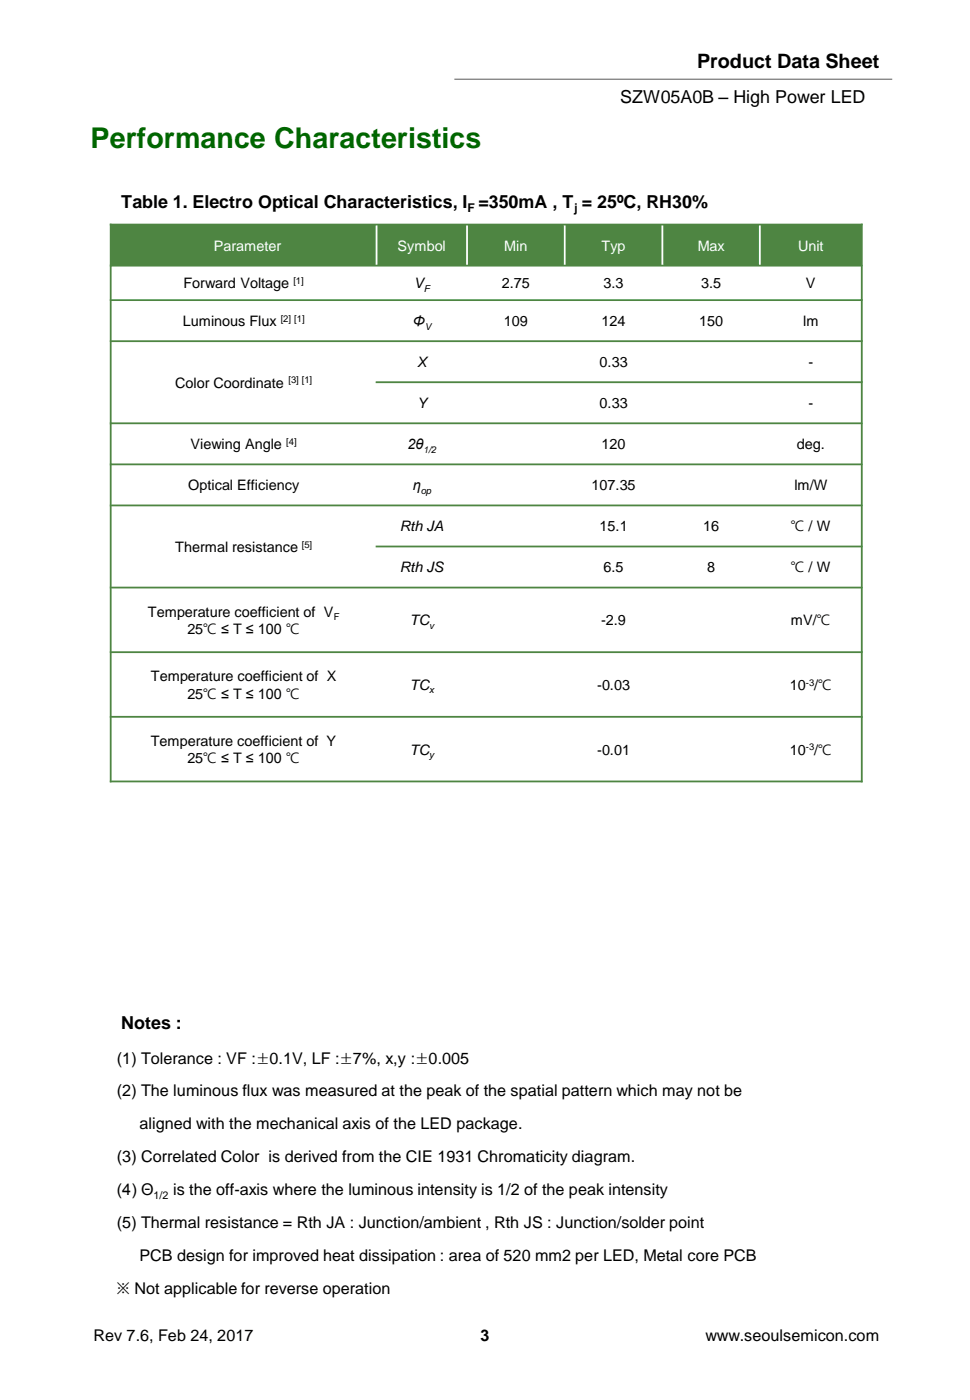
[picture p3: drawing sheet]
<svg xmlns="http://www.w3.org/2000/svg" width="190mm" height="275mm" viewBox="0 0 190 275" stroke-linecap="round" stroke-linejoin="round" font-family="sans-serif">
<defs><g id="words">
<text font-size="5.6" fill="#060" x="17.8" y="29">Performance Characteristics</text>
<text font-size="3.9" x="136.9" y="13.3">Product Data Sheet</text>
<g font-size="3.5">
<text x="121.8" y="20.3">SZW05A0B – High Power LED</text>
<text x="23.8" y="40.9">Table 1. Electro Optical Characteristics, I =350mA , T = 25ºC, RH30%</text>
<text x="23.8" y="202.3">Notes :</text>
</g>
<g font-size="3.2">
<text x="23" y="209">(1) Tolerance : VF :±0.1V, LF :±7%, x,y :±0.005</text>
<text x="23" y="215.5">(2) The luminous flux was measured at the peak of the spatial pattern which may not be</text>
<text x="27.4" y="222">aligned with the mechanical axis of the LED package.</text>
<text x="23" y="228.4">(3) Correlated Color is derived from the CIE 1931 Chromaticity diagram.</text>
<text x="23" y="234.9">(4) Θ</text>
<text x="34" y="234.9">is the off-axis where the luminous intensity is 1/2 of the peak intensity</text>
<text x="23" y="241.4">(5) Thermal resistance = Rth JA : Junction/ambient , Rth JS : Junction/solder point</text>
<text x="27.4" y="247.9">PCB design for improved heat dissipation : area of 520 mm2 per LED, Metal core PCB</text>
<text x="23" y="254.3">※ Not applicable for reverse operation</text>
<text x="18.4" y="263.6">Rev 7.6, Feb 24, 2017</text>
<text x="94.4" y="263.6">3</text>
<text x="138.5" y="263.6">www.seoulsemicon.com</text>
</g>
<g font-size="2.8" fill="#fff">
<text x="42" y="49.2">Parameter</text>
<text x="78.1" y="49.2">Symbol</text>
<text x="99" y="49.2">Min</text>
<text x="118.1" y="49.2">Typ</text>
<text x="137" y="49.2">Max</text>
<text x="156.7" y="49.2">Unit</text>
</g>
<g font-size="2.8">
<text x="36" y="56.7">Forward Voltage</text>
<text x="81.3" y="56.7">V</text>
<text x="98.6" y="56.7">2.75</text>
<text x="118.5" y="56.7">3.3</text>
<text x="137.7" y="56.7">3.5</text>
<text x="158.3" y="56.7">V</text>
<text x="35.9" y="64.1">Luminous Flux</text>
<text x="81.1" y="64.1">Φ</text>
<text x="99" y="64.1">109</text>
<text x="118.1" y="64.1">124</text>
<text x="137.3" y="64.1">150</text>
<text x="157.7" y="64.1">lm</text>
<text x="34.4" y="76.2">Color Coordinate</text>
<text x="81.9" y="72.2">X</text>
<text x="117.8" y="72.2">0.33</text>
<text x="158.8" y="72.2">-</text>
<text x="81.9" y="80.2">Y</text>
<text x="117.8" y="80.2">0.33</text>
<text x="158.8" y="80.2">-</text>
<text x="37.4" y="88.3">Viewing Angle</text>
<text x="80" y="88.3">2θ</text>
<text x="118.1" y="88.3">120</text>
<text x="156.5" y="88.3">deg.</text>
<text x="37" y="96.4">Optical Efficiency</text>
<text x="81.1" y="96.4">η</text>
<text x="116.2" y="96.4">107.35</text>
<text x="156" y="96.4">lm/W</text>
<text x="78.6" y="104.5">Rth JA</text>
<text x="117.8" y="104.5">15.1</text>
<text x="138.1" y="104.5">16</text>
<text x="155.3" y="104.5">℃ / W</text>
<text x="34.4" y="108.5">Thermal resistance</text>
<text x="78.6" y="112.5">Rth JS</text>
<text x="118.5" y="112.5">6.5</text>
<text x="138.9" y="112.5">8</text>
<text x="155.3" y="112.5">℃ / W</text>
<text x="29" y="121.2">Temperature coefficient of V</text>
<text x="36.8" y="124.6">25℃ ≤ T ≤ 100 ℃</text>
<text x="80.5" y="122.9">TC</text>
<text x="118.1" y="122.9">-2.9</text>
<text x="155.3" y="122.9">mV/℃</text>
<text x="29.6" y="133.9">Temperature coefficient of X</text>
<text x="36.8" y="137.3">25℃ ≤ T ≤ 100 ℃</text>
<text x="80.5" y="135.6">TC</text>
<text x="117.3" y="135.6">-0.03</text>
<text x="155.1" y="135.6">10 /℃</text>
<text x="29.6" y="146.6">Temperature coefficient of Y</text>
<text x="80.5" y="148.3">TC</text>
<text x="117.3" y="148.3">-0.01</text>
<text x="155.1" y="148.3">10 /℃</text>
<text x="36.8" y="150">25℃ ≤ T ≤ 100 ℃</text>
</g>
<g font-size="2.4">
<text x="91.8" y="41.7">F</text>
<text x="112.7" y="41.7">j</text>
</g>
<text font-size="2.1" x="30.2" y="235.7">1/2</text>
<g font-size="1.9">
<text x="57.6" y="55.8">[1]</text>
<text x="83.2" y="57.5">F</text>
<text x="55.1" y="63.2">[2] [1]</text>
<text x="83.4" y="64.9">V</text>
<text x="56.6" y="75.4">[3] [1]</text>
<text x="56.2" y="87.5">[4]</text>
<text x="83.1" y="89.1">1/2</text>
<text x="82.6" y="97.2">op</text>
<text x="59.3" y="107.6">[5]</text>
<text x="65.5" y="121.9">F</text>
<text x="84.3" y="123.6">v</text>
<text x="84.3" y="136.3">x</text>
<text x="158.2" y="134.8">-3</text>
<text x="84.3" y="149">y</text>
<text x="158.2" y="147.5">-3</text>
</g>
</g></defs>
<path d="M89.2 15.6h86" fill="none" stroke="#7f7f7f" stroke-width=".25"/>
<g fill="#4e8542">
<path d="M21.7 44.1h52.3v8.1h-52.3z" fill-rule="evenodd"/>
<path d="M74 44.1h17.7v8.1h-17.7z" fill-rule="evenodd"/>
<path d="M91.7 44.1h19.2v8.1h-19.2z" fill-rule="evenodd"/>
<path d="M110.9 44.1h19.2v8.1h-19.2z" fill-rule="evenodd"/>
<path d="M130.1 44.1h19.1v8.1h-19.1z" fill-rule="evenodd"/>
<path d="M149.2 44.1h20v8.1h-20z" fill-rule="evenodd"/>
</g>
<g fill="#fff">
<path d="M110.9 115.5h19.2v12.7h-19.2z" fill-rule="evenodd"/>
<path d="M110.9 128.2h19.2v12.7h-19.2z" fill-rule="evenodd"/>
<path d="M110.9 140.9h19.2v12.7h-19.2z" fill-rule="evenodd"/>
</g>
<path d="M74 44v109.8M91.7 44v109.8M110.9 44v109.8M130.1 44v109.8M149.2 44v109.8" fill="none" stroke="#fff" stroke-width=".35"/>
<g fill="none" stroke="#4e8542" stroke-width=".35">
<path d="M21.6 52.2h147.8M21.6 59h147.8M21.6 44.1h147.8M21.7 44v109.8M169.2 44v109.8M21.6 67.1h147.8M73.8 75.1h95.6M21.6 83.2h147.8M21.6 91.3h147.8M21.6 99.3h147.8M21.6 115.5h147.8M73.8 107.4h95.6"/>
<path d="M21.6 128.2h147.8M21.6 140.9h147.8M21.6 153.6h147.8"/>
</g>
<use href="#words"/>
</svg>
